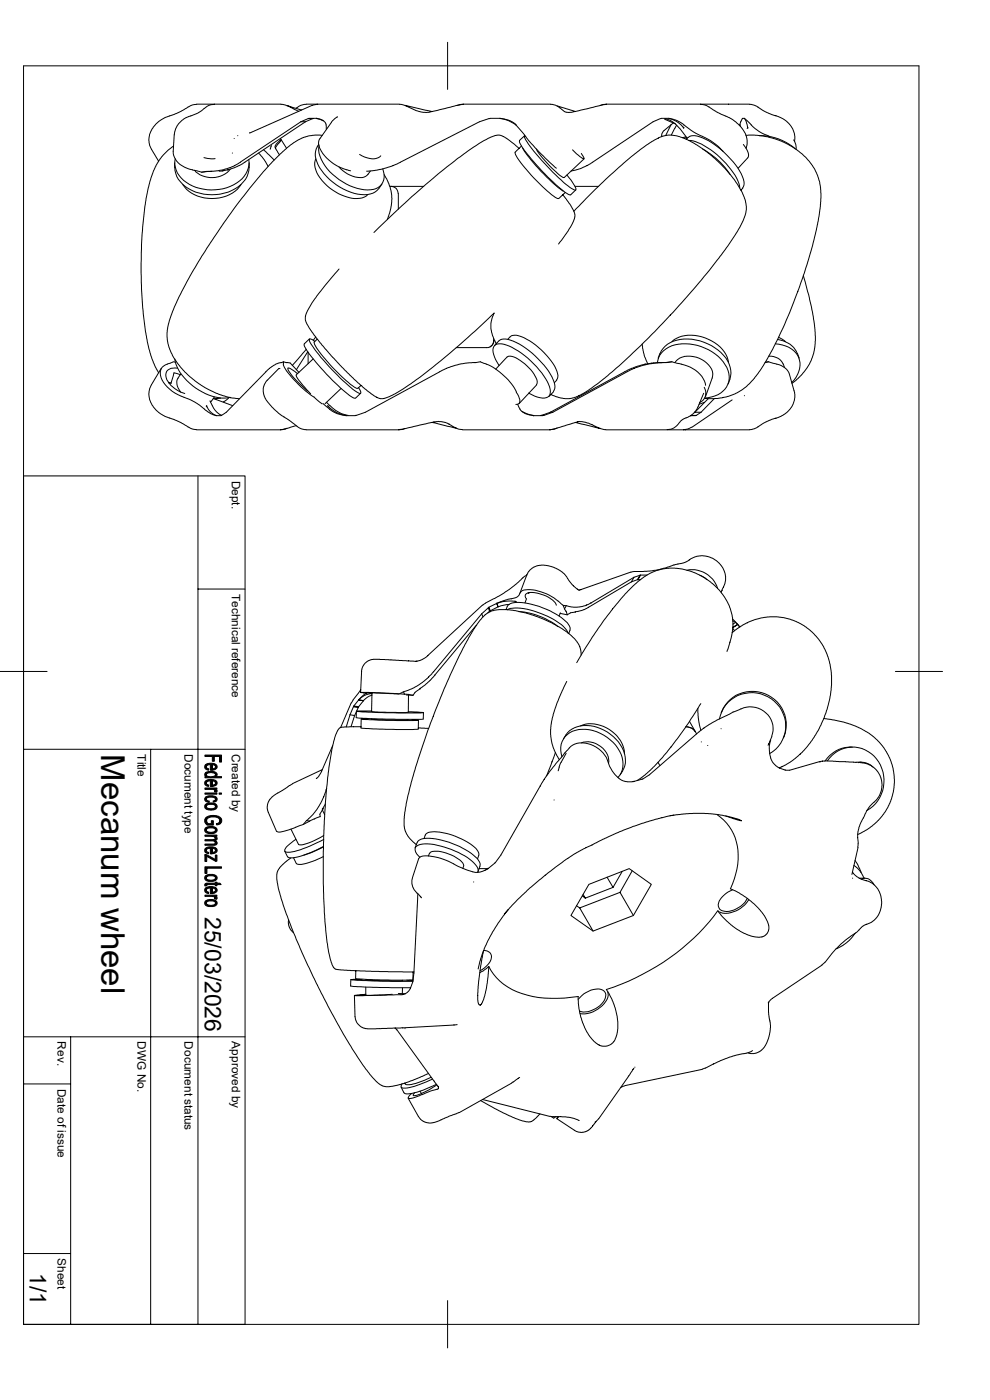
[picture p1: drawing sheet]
<svg xmlns="http://www.w3.org/2000/svg" width="210mm" height="297mm" viewBox="0 0 210 297" stroke-linecap="round" stroke-linejoin="round" font-family="sans-serif">
<defs><g id="words">
<text font-size="7" x="21.5" y="160" transform="rotate(90 21.5 160)">Mecanum wheel</text>
<g font-size="4.9">
<text x="43.5" y="194.5" transform="rotate(90 43.5 194.5)">25/03/2026</text>
<text x="6.3" y="270" transform="rotate(90 6.3 270)">1/1</text>
</g>
<g font-size="2.5">
<text x="49.2" y="102" transform="rotate(90 49.2 102)">Dept.</text>
<text x="49.2" y="126" transform="rotate(90 49.2 126)">Technical reference</text>
<text x="29.2" y="160" transform="rotate(90 29.2 160)">Title</text>
<text x="39.2" y="160" transform="rotate(90 39.2 160)">Document type</text>
<text x="49.2" y="160" transform="rotate(90 49.2 160)">Created by</text>
<text x="12.2" y="220.9" transform="rotate(90 12.2 220.9)">Rev.</text>
<text x="29.2" y="220.9" transform="rotate(90 29.2 220.9)">DWG No.</text>
<text x="39.2" y="220.9" transform="rotate(90 39.2 220.9)">Document status</text>
<text x="49.2" y="220.9" transform="rotate(90 49.2 220.9)">Approved by</text>
<text x="12.2" y="231" transform="rotate(90 12.2 231)">Date of issue</text>
<text x="12.2" y="266.9" transform="rotate(90 12.2 266.9)">Sheet</text>
</g>
</g></defs>
<g fill="none" stroke="#000" stroke-width=".21">
<path d="M5 14h189.9v267h-189.9zM95 9v10M36.8 31l-1.2 .9-1.3 1.4-.9 1.3-.8 1.6-1.1 3.6-1 6a91.2 91.2 0 0 0 1.1 28.3l.9 2.8 1.2 2.2M37 34.5v1.1M37.1 35.6a6.2 6.2 0 0 0 5.3 5.4 8.8 8.8 0 0 0 10-3.5l.4-1.9M37.2 33.7a5.1 5.1 0 0 0 3 5.4 9.7 9.7 0 0 0 11.6-1.7 4.7 4.7 0 0 0 1-3.5M38.8 39.2a8 8 0 0 0 9.8 2.1 5.9 5.9 0 0 0 2.5-2.1M40 22.6l-2.1 1.3-3 1.1-1.2 .8-1.2 1.3a4 4 0 0 0-.4 4.6l1.6 2.5M43.3 33.4l1.5 .3h.8M43.3 23l-1.3 1-1.4 .6a4.7 4.7 0 0 0-3.6 4l-.3 3.5a4.4 4.4 0 0 0 4.1 3.9l2 .5 1.4-.1M44.2 36.4h.8M45.5 22.1l-1.2 .3-1 .6"/>
<path d="M48.9 35.9a5.1 5.1 0 0 1-7.6 .2M49.3 32.5h.1M49.7 29.4h.1M50.4 28.8h.1M52.9 34.5v1.1M53 28.2h.1M54.9 32.5l1.2 1.5 .8 1.3M55.9 31.8l2.3 2.2M57.6 30.9l-.3 .8M58.4 31h.1M58.5 31.5h.1M58.5 31.5l.8 1.4"/>
<path d="M59.5 29.7l-.7 .6a.85 .85 0 0 0-.3 1.2M59.5 29.4l1.3 2.1M59.6 29.6l-.1 .2M59.7 29.7l-1.3 1.7M60.9 22.4l3.1 .9M61 22.5l-1.1-.4h-18.2l-.9 .2-.8 .4M61 22.4l2.4 1.2M63.8 25.8h1M63.8 25.8l1.6-.7h1l-1.6 .7M63.8 25.8l-14 9.3-2.9 1-4.1 .4M64.8 25.8l-13.3 8.9-2.6 1.2-2.4 .4M65.5 25.1l-.1 .1"/>
<path d="M65.5 25.1h1.7M66.2 22.4l-13.2 5.8M66.5 25.1l-.1 .1M67 33.7a5.1 5.1 0 0 0 1.8 5.2 9.8 9.8 0 0 0 7.5 3.2 2.64 2.64 0 0 0 1.7-.8M67.2 25.1l1.3 .5a1.28 1.28 0 0 1 .7 1.1v.7M67.2 25.1l1.4 .6M67.4 31.1a3.7 3.7 0 0 0 .1 3.9 12.4 12.4 0 0 0 9.8 6.3h.7a3.3 3.3 0 0 0 2.3-1.3M67.4 22.1h17.4l1.3 .3 2.2 1.1 1.8 .3a6.6 6.6 0 0 0 3.1-.5l5.1-1.2M67.4 22.1l-1.2 .3M67.4 22.1h-2.5a3.1 3.1 0 0 0-2.1 .9M67.6 30.6l-.3 .5M67.7 30.9a6.5 6.5 0 0 0 2.2 5.5 11.3 11.3 0 0 0 9.3 3.8 3 3 0 0 0 2-4.4"/>
<path d="M68.4 28.7h-.3a10.4 10.4 0 0 0-8.2 3.6l-1.4 1.4a131.5 131.5 0 0 0-21.5 31.4l-1.3 3.6-.3 2.8 .2 1.3 .4 1.4 .6 1.2 .9 1.5 2.5 2.8 3.4 2.5 3.8 1.7 1.7 .5 1.9 .2M71.6 24.8l-1.2 1-2.5 3.6a2.89 2.89 0 0 0 .6 3.2 9.7 9.7 0 0 0 5.9 3.6M71.9 35.4a6.1 6.1 0 0 0 5.3 2.2l.9-.6M76.3 32.8a4.3 4.3 0 0 0 4.2 .5l.3-.2M78.6 36.3l-.5 .7M81 39l-.7 1M81.5 37l1.2 2.5 .4 1.9-.1 2.2-.8 2.9M82.7 39.5h7.2M83 39.5a1.45 1.45 0 0 1 1.5 1.5M85.9 22.4l5.8 1.3M98.3 22.1h18.5l1 .2 .9 .6M98.3 22.1l-1.4 .3"/>
<path d="M103.8 25.1l-2.1 .7-17.5 9-3.4 1.1-3 .4M104 25.1l-.2 .1M104 25.1h2M106 25.1h.1M106.1 25.1l2.1 .5 1.3 .9M106.1 25.1l1.8 .5 1.6 .9M109.3 32.3a4.9 4.9 0 0 0 1.5 2.6 33.2 33.2 0 0 0 7.5 7.2h.2l1.4-1.2M109.4 26.5l1 1.1a54.3 54.3 0 0 0 7.6 8.1M110.1 31.5l-3-2.4-.9-.4h-.7l-1.4 .4-1.4 .7-4.3 2.9a174 174 0 0 0-19.1 16.6M110.2 29.8a4.5 4.5 0 0 0 1.5 2.7 44.1 44.1 0 0 0 8.9 8.7l.5 .1 1-1M110.6 31l-1.3 1.3M110.9 31.4a35.8 35.8 0 0 0 8.6 9.2"/>
<path d="M111.3 28.8l-1.1 1M111.3 28.7v.1a9.8 9.8 0 0 0 2.5 3.9 35.4 35.4 0 0 0 8 7.6h.3a4.3 4.3 0 0 0-1.4-2.6l-.4-.6M113.8 31.6a21.6 21.6 0 0 0 5.7 6.1l.1-.1M118.2 22.5l3.8 1.2M121.5 31.8l.4 .4a3.9 3.9 0 0 0 2 1.5l-.6-1.1M122 39.5h5M123.9 33.7l-4.2 4M128.7 22.1h19.9M128.7 22.1l-5.1 1.2a7.6 7.6 0 0 1-3.3 .5l-.6-.1-1-.9M128.7 22.1l-1.4 .3M140.1 25.1l-1.5 .7-13.9 9.3a10 10 0 0 1-3.5 1.2M140.3 25.1l-.1 .1"/>
<path d="M140.3 25.1h1.6l1 .2 .9 .4 1.3 .8a13.5 13.5 0 0 0 4 2.5M141 25.4l2.3 .9M141 25.1a5.4 5.4 0 0 1 3.1 2.1M141.9 25.1h.1M141.9 25.1a6.9 6.9 0 0 1 3.2 2M142.4 26.4l-1.2 2.3M142.8 26.1l-2 1.6a1.44 1.44 0 0 0-.4 1.3M143.1 27.2l-.7 1.5M143.6 26.5l-.4 .7M144.2 27.2l1.6 2.1M145 27.1v.1M145.5 29l-.8 .2"/>
<path d="M145.7 29.2l-.6 .1M146 29.1l-.4 .4M146 29.2a2.72 2.72 0 0 1 3.1 .1 18.3 18.3 0 0 1 8.4 8.1l.2 .6a2.03 2.03 0 0 1-.2 1.9M146.1 29.8a10 10 0 0 1 5.4 2.5 15.7 15.7 0 0 1 5.4 7.2v.4M148.6 22.1h8.5a5.7 5.7 0 0 1 4.9 1.4l1.7 .8 1.1 .3a5 5 0 0 1 3.8 5.4M148.6 22.1l.9 .2 .9 .4M149.1 31.6a16.8 16.8 0 0 1 5.8 5.4M149.1 29a12.4 12.4 0 0 1 4.3 3.1M150.4 22.6l1.8 1.3 3.1 1.4 1.8 1.6 1 1.4 .3 .7 .1 1.6-.3 .9M157 26.4l.1 .4M157.5 25.1l-.6 1.5M157.5 25.1h.4l.9 .8a10.4 10.4 0 0 0 4.4 3"/>
<path d="M157.6 25.1l-.1 .1M157.6 39.9l-.4 .4M157.7 30.6l.8 1.4 .3 .7v.6l-2.2 2.4M157.9 25.1h.1M157.9 25.1l.4 .6 .3 1.4M158.2 28.7h1.9l2.7 .3 2.4 .7 2.1 1 1.7 1 2.1 1.8 1.3 1.7 1 2 .5 1.5 .3 2.4-.2 2.7-.3 2.1-1.3 6.2-2.3 7.5a82.9 82.9 0 0 1-9.1 19.4l-1.7 2.1-1.9 1.6a12.1 12.1 0 0 1-7.9 1.8M158.6 27.1h.1M158.6 27.1l-.1 .2M161 28.8a11.2 11.2 0 0 1 7.7 2.8M168.4 29.7l.4 1 .1 1M71.9 57.1l-2.2 2.5a26.6 26.6 0 0 0-4.8 7.1l-.1 1.2 .3 .8 1.5 2.3 2.4 3.1 3.6 3.8 2.8 2.8 3.3 2.8 1.6 1h1.2l2.3-.9 3.3-2.2 4-2.9a179.8 179.8 0 0 0 13.7-12.1l-.5 1.3-.2 1.4a7.8 7.8 0 0 0 1.2 3.8M84.5 41v3.4"/>
<path d="M119.4 41.3l2.1 2.9 .3 .8 .2 .9-1 2.3-2.5 3.6M121.8 44.8l4.6-4.7 3.2-3.1 4.4-3.9 3.3-2.5 1.5-.9 2-.9 1.7-.1 1.7 .3 1.3 .5 2.4 1.3 2.6 1.8 1.8 1.6 1.5 1.6 1.9 2.3 1.7 2.5 .6 1.6 .3 2.3-.7 2.4-1.7 3-3.2 4.5a159.7 159.7 0 0 1-26 27.1l-3 2-2.4 1-1.4 .1-.9-.1-2.2-.8M170.4 58.5l1.1 4 1 4.6 .4 3.4v2.9l-.3 1.6-.9 2.3-1.8 2.4-1.9 1.6M34.2 78.1l-2.2 3.9-.3 .8-.1 .9a6.3 6.3 0 0 0 5.3 5.3l1.5 .7 1.6 .9M36.9 79.1l-.6 2.2h-.5M36.9 79.1l1.4 .4M37.1 76.2a10.4 10.4 0 0 0 5.8 6.9 8.6 8.6 0 0 0 5.9 1.2M37.2 76.8h-.5l-.5 .2a2.27 2.27 0 0 0-1.8 3.6 9 9 0 0 0 5.8 4.1 11.1 11.1 0 0 1 3.4 2.3l1.8 1.1 1.5 .1M37.6 78.1a1.81 1.81 0 0 0-2.4 1.7 5.3 5.3 0 0 0 4 3.7M38.4 79.3l-.7 1M59.2 78.2h.1M59.2 78.1l-2.8 2.9-.5 1.2v1.4l.6 1.3 1.8 2.1 1.5 1.2 2.2 1.5a5.1 5.1 0 0 0 4.8 1.5h17.8"/>
<path d="M59.6 76.9h.2M60.1 76.8l-1.7 .5-1.6 1.2-8.8 9-1 .6M60.7 76.9h.1M62.9 79.6a4.4 4.4 0 0 0 1.4 2.1l1.6 1.9M62.9 79.2l-1.3-1-.5-.1a3.5 3.5 0 0 0 1.3 2.1l2.8 2.7M63 79.1l.1 .1M63.4 79l-1.8-2-1.5-.2 .1 .2a1.15 1.15 0 0 0 .3 1.3l2.4 2.8a17.2 17.2 0 0 0 3.7 3.1l1.7 1.5M64.9 74.1l-2.9 3.4M65.3 74.6l-2.4 3.8M65.4 74.7v2.5M65.6 71.9l-1 1a4.5 4.5 0 0 0 1.4 2.7 44.1 44.1 0 0 0 8.9 8.8l.5 .1 1.1-1.1M66.4 76.2l-3.6 3.3"/>
<path d="M66.7 72.6a4.9 4.9 0 0 0 1.5 2.6 33.2 33.2 0 0 0 7.4 7.2h.3l.7-.6M66.8 72.4l-.9-.5h-.3v.2a15.3 15.3 0 0 0 3.6 4.9l3.6 3.8a11.8 11.8 0 0 0 3.6 2.7l.1-.4-.4-.8M67 71.5l-.5 .7M67.3 72l-.7 .6M100.5 76.9h.5M104.7 71.8l-.1 1-.6 .8M104.7 66.5v.1M104.8 72.3l-.4 .9-.9 .5h-6.7M104.9 73.3a2.76 2.76 0 0 1 4-.9 18.3 18.3 0 0 1 8.4 8.2l.3 .5a2.03 2.03 0 0 1-.2 2M105.2 78.3l2.3-2.5a2.5 2.5 0 0 1 2.8 .7 7.5 7.5 0 0 1 3.7 4.7l-.2 .4M105.9 77.6a4.7 4.7 0 0 1-1.2-4 1.71 1.71 0 0 1 2.1-.6 17.4 17.4 0 0 1 9.8 9.1l.1 .5a1.4 1.4 0 0 1-.2 1.4 1.4 1.4 0 0 1-1.4 .5l-1.7-.5-1.3-.6M108.2 71.5l-.5 .5"/>
<path d="M108.2 71.5a2.17 2.17 0 0 1 2.4-.1 15.2 15.2 0 0 1 7.6 7.4 1.77 1.77 0 0 1-.1 1.8M136.2 73l.5 2.4 .7 1.8M139.4 77a4.9 4.9 0 0 1 5.3-4.1 10.1 10.1 0 0 1 9.7 5.7 4.2 4.2 0 0 1-3.4 5.6l-1.5 .3M140 75l-.4 1M140 75a5.8 5.8 0 0 1 5.9-3.1 10.1 10.1 0 0 1 8.8 5.4 4.6 4.6 0 0 1 .2 3.1M140.9 76.9l-2.3 .1-1.9 .3h.2l-2.9 .8-17.2 9.4M141.1 76.9l1.4-.1 1.3 .3a7.4 7.4 0 0 1 5.6 3.7l.3 .9M142.5 76.8l-4.6 .4-3.2 .9-17.4 9.4M142.5 72.5a7.3 7.3 0 0 1 8.5-.2 6.5 6.5 0 0 1 3.6 4.6M143.2 76.9a4.1 4.1 0 0 1 5.1-.9 4.5 4.5 0 0 1 2.9 3.3l-.1 .9-1.5 4M162.3 76.8h.8l1 .3a4 4 0 0 1 3.4 2.3l.9 3.5a5 5 0 0 1-4.2 5.9l-2.3 1a7.3 7.3 0 0 1-2.9 1.3l-14 .1M163.1 76.8l-.8 .1"/>
<path d="M163.1 75.6a2.96 2.96 0 0 1 3 1.6M164.5 72.9a5.1 5.1 0 0 1 5.2 4.1 5.6 5.6 0 0 1-1.8 4.2M164.9 72a5 5 0 0 1 4.2 3M165.1 71.5l1.5 1M166.2 77.2l.2 .7M169.2 75l.3 1M35.7 81.1l.6 .2M37.8 80.3a2.62 2.62 0 0 0 .5 2.9M40 90.6a6 6 0 0 0 3.5 .6h16M43.7 86.1l.1 .1a3.8 3.8 0 0 0 2 1.9M43.9 86l-.1 .1M44.5 85l1.1 2 1.3 1.1"/>
<path d="M44.8 85.1l-.1 .2M45.3 84.5l4.1 1.6M45.5 84.2l-.7 .9M45.8 84.5v.3M45.8 88.1h.1M46.8 84.5l-1.5 .1M48.6 84.4l-1.2 .9M60.9 90.8l-1.4 .4M62.8 90.3l-2.3 .7-1 .1M68.5 85.6l1.4 1.2M69.3 85.3l.7 .8M69.5 86l.1 .1"/>
<path d="M69.6 86.1a6.8 6.8 0 0 0 3.8 2M69.9 86.8l.9 .6 1.5 .6 1.1 .2h2M70 86.1l.6 .5a6.9 6.9 0 0 0 3.3 1.5M72.3 82.4l-3.3 3.2M73.4 88.1h.1M75.6 88.1h-.2M85.3 91.1h-.7M85.3 91.1l4.2-1a10.2 10.2 0 0 1 4.1-.6l1.2 .2 2.2 1.2 1.1 .3h18.5M85.9 90.9l-1.3 .3M91.7 89.6l5.2 1.3M109.5 83.2l.5 .9 .3 1a.68 .68 0 0 1-.9 .7M109.6 83.2a11.9 11.9 0 0 0-8-6.4l-3.7 .4-3 .9-17.4 9.4-1.9 .6"/>
<path d="M109.8 85.8l.5 1M110.3 86.8l.4 .5 .8 .5 1.7 .4M110.7 87.3l1.2 .5 1.3 .3M113.1 88.2h2M113.2 88.1h.1M113.8 81.7l-3.7 3.9M114.9 88.1h-.3M115.4 88.1h-.3M116.8 87.5h.5M117.3 87.5l-1.9 .6h-.5l1.9-.6M117.4 83.1l-.9 1M118.1 80.6l-.5 .6"/>
<path d="M118.2 90.8l-1.6 .4M122 89.6l5.3 1.3M127.3 90.8l1.2 .4h16.5M127.3 90.9l-2.4-1.1-1.9-.4-5.1 1.5-1.3 .2M144.1 89.7a2.93 2.93 0 0 1-2.6 1.4M145.2 91.1h.2M146.6 88.1h.1M146.7 90.6l-.8 .4-.9 .1M147.4 87.5h-.1M147.4 87.5h1.3M147.6 88.2h-1.1M147.7 88.1h-.1"/>
<path d="M148.7 87.5l-1 .6h-1.1M149.3 83.4l-1.7 3.8-1.1 1-1.6 .7-.8 .8M149.4 82.2a2.2 2.2 0 0 1-1 3.2M149.5 85.3l-1.2 .5M150.2 84.6l-2.8 2.9M151.5 84.6l-2.8 2.9M154.9 80.4l-.4 1M155.3 84.8h.1M155.3 84.8l-8.6 5.9M157.9 83.9h.1M5 101h47v180h-47M42 101v180"/>
<path d="M143 119.8l-1.8 .7-2.1 .5-5.1 .3-11.2 3.9M143.8 119.7l-.8 .2M143.8 119.6l1.7-.3 1.1-.8 1.4-.5 1.5-.1 1.8 .6 1.6 1.3 .9 1.8 .1 1.5-.7 2.1M42 125h10M90.8 139.1h.1M101.1 132.6l-9.1 11-1.8 1.7-1.1 .8h.1M102.2 130.2l-10.6 12.8-.9 .9-1.1 .9-1.8 1.1-3 1.3M102.2 130.2l.2 .7M102.4 128.4l-11.7 10.8-1.3 .8-1.1 .3M103 128l-.6 .4M103.5 130l.3-.3-.2-.8-1.4 1.3M103.7 128.8l1.7-.8 .3 .7-1.7 .9z"/>
<path d="M103.8 128.9l-.2 .1M104.1 129.6l-.2 .1M105.4 128h.1M105.7 128.7h.1M107.4 129.3a2.21 2.21 0 0 1 2.8-1.5 17.4 17.4 0 0 1 10.2 4.3l.2 .4a1.48 1.48 0 0 1 0 1.9M107.6 129.4a7 7 0 0 1 4.9 0 15.6 15.6 0 0 1 7.6 4.2l.4 .7M108 128.2l-2.3 .5M108.4 127a2.27 2.27 0 0 0 2.2-1.5 5 5 0 0 1 4.2 .1l1.7 .7 1.9 1.2M108.5 127l-.7 .1-2.4 .9M109.4 127.6h.1M109.4 127.6l.2 .1M109.4 127.6a7.9 7.9 0 0 0-3.9 .4"/>
<path d="M110 129.8a15.5 15.5 0 0 1 8.4 3.1M111.6 127.2l-.2 .7M111.7 127.1l-.2-.3a.72 .72 0 0 1 .6-1.1 6.9 6.9 0 0 1 5.8 2.4l.1 .3M111.8 122l.6-1.1 1.4-.8 1.6-.2 1.4 .2 1.1 .5 1.4 .8 .9 .9 1.2 1.7 1.1 1.1 .5 .1M111.8 122l-.9 .6-1.8 1.6-2.3 1.7-3.8 2M111.8 122l-1.5 3.8M112.2 125.7v.2l-.1-.2M118.4 127.5l1.1 .9 .3 .8 .3-.7M118.8 130.1l1.5 .3M118.9 130l-.3 .7M119.7 129.2l.4 .5 .3 .7M120.4 122.7h.1"/>
<path d="M121 130l-.7 .4M122 129.8v.1M122.1 129.8l-1.1 .2M123.3 139l-.1-.9-.3-1.2-.5-.8-1.2-1.2-2-1.6-2-1.1-3.9-1.6-4-1.1-3.5-.2-1.2 .2-.9 .4-.8 .5-1 1.1-1.8 2.6-1.8 3.4-4.1 8.6-3.4 8.8-3.3 10.3-1.5 6.4-.3 2.1v1.5l.3 1.1 .5 1 1.8 1.9M123.3 125.1h.1M124.8 128.9l-1.2 .6-1.6 .3M124.8 128.8v.1M125.3 127.9l-1.2 .6-1.6 .3h-1.3l-1.7-.4M125.4 127.9h-.1M133.9 123.4l-9.1 5.5M134.5 122.5l-.6 .9M134.5 122.5l-9.2 5.4"/>
<path d="M134.5 122.5l1.3-.5-.6 1M135.2 123l-1.3 .4M135.2 123h.1M135.3 123h.5M135.8 122h.1M135.9 122h1.3M135.9 122l-.6 1M145.7 121a5.6 5.6 0 0 1 6.5 3.9M148.5 122l1.5 1M153.2 125.2l-.2 .5M153.2 125.2h.1M154.2 138.2l1-3.4 .3-2.8-.2-1.4-.4-1.6-1.4-2.6-.9-1.2-1.5-1.4-2.4-1.7-2.3-.9-1.8-.5-2.6-.2-2.9 .6-2 1-1.8 1.3-2.6 2.5-4.8 6-2.3 3.3-3.3 5.4"/>
<path d="M155.3 134.2l1.5-1.1 1.5-.9 1.7-.7 1.6-.4 3.2-.2 2.9 .5 2.8 1.3 1.9 1.5 2 2.5 1.2 2.6 .8 3.4-.1 3.7-.9 4.2-1.2 3.1-1.9 3.3-2.1 2.6-2.6 2.2-2.2 1.1M155.4 131.3l.7 .7M155.4 133.3l.4 .5M155.4 131.7l.6 .3M156 132l-.5 .4M156 132l.5 .5M156.1 132l.2 .3M156.3 132.2l.6 .8-.4-.5-1.1 .7M156.5 132.5h.1M156.5 132.5l-1.1 .6M0 142.5h10M5 159h47"/>
<path d="M32 159v122M70.6 158.2l-2.4 5.5-.6 1-.5 .5M74.3 151.6l.9 .2M74.3 151.6l-.9 2.6M74.5 149.1l-2.2 5.2M74.9 148.5l-.4 .6M75 149.9l-.7 1.7M75 149.9l1 .2M75.1 149.8l-.1 .1M75.2 151.8l-.7 2.4M75.6 151l-.4 .8M76 150.1l-.4 .8v1.4l6.3 .3h7.9"/>
<path d="M76.1 149.9l-.1 .2M76.1 148.5h.1M76.5 146.3l-1.6 2.2M76.6 154.2l-4.1 .1-.4 .1-.4 .4-.7 1.7-.5 2-.7 4.4-.8 7.7-.4 10.1v6.8l.2 6 .3 3.8 .6 4.5 .7 2.8 .4 .7 .5 .4 7.5 .4 9 .1M76.6 152.5v2l7.5 .3 4.6-.1M77 147l.8 .1h-.2M77.1 148.7l-1 1.2M77.1 148.6v.1M77.1 148.7l-1-.2-1 1.3 1 .1M77.1 147l-.6-.1 9.3 .4M77.7 147.1l-.8 .6-.8 .8a4 4 0 0 1 2.7-1.3M78 152.4l-1.4 .1 5.3 .3h6.8l-1.3-.1"/>
<path d="M78.8 147.2h.1M78.8 152.5v.1M78.8 152.6l5.6 .2 2.2-.1M78.9 151l7.7 .1M78.9 150.8l-3.3 .1 6.3 .3h7.9l-3.2-.2M78.9 147.5a3.7 3.7 0 0 0-1.8 1.1M78.9 147l-.1 4M79 147l-1.3-.1 6.9 .3M85.6 146.8l.2 .5M85.8 147.3h1M86.2 147.4l1.4 .1M86.7 147.4l-.1 3.7"/>
<path d="M86.8 147.4l.8 .1M88.3 140.3l-7.7-.4h-1.5l-.9 .2-.8 .7-.6 1-.3 5.1M88.5 140.3h-.2M88.7 154.4l2.2 .2M88.8 152.8l-.1 1.9M89.2 146.1l-1.1 .8-.5 .5M89.8 151.2v1.3M117.8 159.7l-1.8 4.9M119.5 156.7a5.6 5.6 0 0 1 7.2-2.4 8 8 0 0 1 6 7.6 5.7 5.7 0 0 1-1.1 2.4M120.1 159.8l-1.2 2.2-.5 1.5M120.1 159.8h.1M120.2 144.6l-2 4.6-.9 2.4-.5 2.6v1.6l.3 1.8 .7 2 .9 1.6"/>
<path d="M123.1 154a7 7 0 0 1 7.7 2l.8 1.1 .6 1.1 .3 1.7M123.3 157.6a4.6 4.6 0 0 1 5.9 3.9l-.1 .5M146.3 153l1.2 2.2M147.5 155.2l-.8-.7-1.2-.3 1.2 .3 .8 .7M147.5 155.2l.3 .5M148 150.3l.1 2 .6 2.6M148.3 155.3h.1M148.3 155.3l-10.5 9.1a6.8 6.8 0 0 1-3.3 1.4M148.7 149.3l-3.3 5.1-4 5.2-3.4 3.8-2.8 2.2M148.8 157.4h.1M150.1 158.2h.1M152.6 152.5a7.1 7.1 0 0 1 9.5-5 7.1 7.1 0 0 1 3.5 10.2 6.3 6.3 0 0 1-2.4 2.2"/>
<path d="M153 154.6h.1M153 151.2a7.1 7.1 0 0 1 9.3-4 7.1 7.1 0 0 1 3.9 9.3M157.2 150.4a4.7 4.7 0 0 1 5.2 .8 4.7 4.7 0 0 1 1.3 5M157.2 150.4l-5.2 2.4-2.1 1.3-1.6 1.2M163.5 157a6 6 0 0 0 0 3.7M163.7 156.3l-.8 1.8M174.8 152.4l2.1 .3 2.8 .7 2.8 1.1 2 1.2 1.5 1.2 1.5 1.7 1.2 2.2 .5 1.4 .4 1.8 .1 2.1-.2 1.8-.9 2.9-1.2 2-1.4 1.6-2.2 1.7-1.9 .9M180.8 158.5a6.5 6.5 0 0 0-5.8 3M189.9 142.5h10M61.4 166.6l-3.7 2.4-.6 .7-.3 .7-.1 .7 .1 .9 1.9 4.4M61.7 175.9l1.6 3.3M62.7 175.5l-1.4 .6a3.3 3.3 0 0 1-2.6 .3"/>
<path d="M62.8 178.1l-1.8 1.4-.5 .5a.44 .44 0 0 0 .1 .7 7.8 7.8 0 0 0 4.4-.9l3.7-1.7M65 174.1l.7 .1-3 1.3M66.6 173.7l-.9 .5M66.8 173.7l-.2 .1M67.9 172.8v.5M67.9 173.2l-1.1 .5M68.3 163.6h.1M68.4 163.3l-6.9 3.4M68.4 171.9l.5 .9M68.5 171.6l-.7 1.2M68.6 171.6h-.2M68.6 179.6l-2 1a11.2 11.2 0 0 1-5.3 1.3l-.3-.2"/>
<path d="M68.6 179.7l-2.2 1-2 .7M68.7 177.2l-1.5 .9a7.4 7.4 0 0 1-3.8 1.1l-.1-.1M69 170.6l-.6 1.1 .1-.2M69.2 167.6l-.9 2.2-1 1.9-2.9 3.2M69.3 167.3l-.1 .3M88.1 179.9a2.39 2.39 0 0 1 3-2.1 17.4 17.4 0 0 1 10.2 4.4l.2 .3a1.23 1.23 0 0 1 .3 1.3l-.4 1.2M90 177.9a1.51 1.51 0 0 1 1.7-1.4 14 14 0 0 1 9.5 3.8l.2 .4a1.37 1.37 0 0 1-.1 1.5M114.6 166.8l-8.3 14.6a9.2 9.2 0 0 1-2.7 2.8M114.6 166.8h.1M117.5 169.7h.1M119.2 160.5a4.3 4.3 0 0 1 4.3-5.8 9 9 0 0 1 8.5 6 4.4 4.4 0 0 1-.9 4.3M125.5 179.3l-3.6 1.8-2.4 1.6-3.8 3"/>
<path d="M129 161.7a5.8 5.8 0 0 0-7.1-3.8 9.6 9.6 0 0 0-2.8 2.8l-2.6 3.2-1.9 2.8M129 161.7a5.4 5.4 0 0 0 3.5 4l.6 .2 1.4-.1h-.3M130.6 167.1h.1M134.5 165.7v.1M134.5 165.8h.1M139.6 161.7l.4 .7M140.4 173.4h.1M142.1 173.1l4.1-.5h4l4 .5 2.3 .6 .8 .4-3.4-1M143 172.9l-4 .9-4.6 1.5-3.7 1.5-5.2 2.5M152.1 172.8a10.7 10.7 0 0 1 4.2 11.6l-.5 2-.9 2.2M163.4 160.7l.8 1.4 1.2 .8M165.4 162.9l1.2 .5"/>
<path d="M165.4 162.9h.1M173.8 161.6h.1M174.2 163.1h.1M174.6 163.4h.1M175.5 161.5a6.5 6.5 0 0 1 7.1-2.8 6.5 6.5 0 0 1 4.9 5.9 7.3 7.3 0 0 1-3.6 7.4M178.3 162.9h.1M181.1 161.7l.5 .1M181.1 161.7l-6.6-.2-7 1.9h-.9M182 178.9l-.1 .8M182 179.7l-1.3 5.8M182 161.8a3.3 3.3 0 0 1 3.2 .9M182.5 161.8l1.6 .3 1.4 .8 .5 .5 .7 1.2 .4 1.7-.1 1.3-.4 1.1-.7 1.1-1.6 1.6-.9 1.6"/>
<path d="M182.7 161.7h-1.1M183.2 173.5l-.7 1.4-.5 1.6 .1 2.4M183.4 173l-.3 .5M60.4 180.6l.6 1.2M61.2 195.2v.7l.1 .7 .5 .8 .5 .5M61.7 182l-2.2 1.9-.5 .7-.3 .9v1.1l.4 1.9 1 3.5 2.7 7.2 3.6 8 4 7.9 4.3 7.4 3.8 5.5 1.5 1.6 1.2 .8 1.4 .1 2.3-.4 2.8-.9 3.2-1.4M62.3 182l.6 1.2M68.6 181.7l-1.2 .6a7.8 7.8 0 0 1-4.4 1l-.1-.1M88.5 189.5h.1M88.6 190.5h.1M88.6 190.6l-.8 15.9-.2 1.7M88.6 189.6v.9"/>
<path d="M89.1 181.9l-.4-.4a1.24 1.24 0 0 1-.6-1.4 1.24 1.24 0 0 1 1.1-.9 14.9 14.9 0 0 1 8.7 2 6.5 6.5 0 0 1 3.5 3.3l-.1 .6M89.4 190.5h.1M91.1 181l-.2 .6M91.1 181.1a1.73 1.73 0 0 1 1.9-.5 7.8 7.8 0 0 1 5.3 2.7v.5M98.3 183.8l-.1 .4M100.5 187.1h.1M102.7 184.7l.8-.4-1.2 .6-.9 .2a8.9 8.9 0 0 1-4.3-1.3 12.1 12.1 0 0 0-7.7-2.1l-.6 .5-1.3 4-.1 1.3 .5 1.3 1.5 1.7M103.5 184.2h.1M103.6 184.2l-2 .1M107.8 193l-2.1 2.8-2.2 3.8-1.1 2.6-1 3.4M115.7 185.6l-3.9 3.3-2.1 2.1-2.7 2.9M122.3 192.2l.7 .4"/>
<path d="M123.7 189.7l.5 .8-.7-.4M124.9 187.6l8.6-3.3 4.7 3.3-3.8 6.6-8.6 3.3-4.7-3.3zM128.8 186.1l1.2 2.2-5.8 2.2M132 184.9l-2 3.4M134.1 184.7l-2.6 4.6M134.4 194.2l-2.9-4.9-8.5 3.3 2.8 4.9M152.2 193.3a47.2 47.2 0 0 1-23.6 16.6M155 188.6l1.9 .9 1.3 .8 1.7 1.4 1.4 1.5 .9 1.1 .8 1.8 .1 1-.3 .9-.7 .6-.9 .2-1.4-.1-1.9-.7-2.9-1.8-1.8-1.8-.9-1.1M155.4 188.8a4.1 4.1 0 0 0-3 3.5 2.03 2.03 0 0 0 2.8 .9 5.2 5.2 0 0 0 3.3-2.6M158.8 190.9a5.7 5.7 0 0 1-5.9 2.7l-.6-.3M180.7 185.5h.1M180.8 185l1.4 1.3 2.8 1 1.2 1.3 .5 1.1 .3 1.1v1l-.2 1.3-.5 1.2-.9 1-.5 .4-1.8 .7-1.4 1.4-2.3 1.6-2.1 1.9-2.3 2.8"/>
<path d="M180.8 186.3h.1M181.1 183.6l1.3 1.1 .9 1.6M181.4 182.5l1.3 2.6M181.4 198l-.8 1-1 1-2.2 1.3M182.3 186.3h1.2M182.7 186.5a1.95 1.95 0 0 1 2.7 1.2M5 220h47M15 220v61M74.4 207.8v1.4l6.3 .3h6.4M75.2 211.2l.2 5 .4 .9 .6 .6 .7 .4 .8 .2h1.9l5.1-.2 12.1-.7M75.5 206l-.1 1.6M76.4 211.1l-1.2 .1 5.4-.1"/>
<path d="M76.8 207.8l-2.4 .1 6.2 .3h7M77.6 210.9l-1.2 .1M77.6 209.4v1.8M77.6 207.8v.1M77.7 207.9l5.6 .2h1.7l.4-.2M83.2 210.9l-6.8 .3 1.2-.2M83.8 218.1l8.3 11.3M84.5 210.8h1.5M85.3 210.9h.3M85.4 210.9h.1M85.4 209.6l-.1 1.2M85.9 218.2h.1"/>
<path d="M86.3 207.9l1.3 .1M87 209.7h.1M87.6 208.2l-.6 1.6-.6 .7-.6 .4-5.2 .3M87.6 206.2v1.7h-.2h-6.6l-5.3-.3M97 217.4h.1M103.7 205l-1.2 1-.7 .4M103.7 205l-.6 5-.5 2-.5 1.1a.37 .37 0 0 1-.5 .1 .37 .37 0 0 1-.2-.5l-.1-2.1 .2-2.3 1.1-6.6a1.4 1.4 0 0 1 1.5 .6 1.4 1.4 0 0 1-.1 1.7l-.9 1.1-1.3 .9M103.7 205a11.9 11.9 0 0 0 8.1 6.1 27.3 27.3 0 0 0 10.8 .3M122.7 212a5.2 5.2 0 0 1 5-2 1.39 1.39 0 0 1 .5 2.2 5.2 5.2 0 0 1-4.9 2.4l-.4-.1M128.7 209.9l1.1 2.1 .5 1.2 .6 2.5 .2 1.1-.1 2.1-.5 1.6-.5 .8-1.2 .6-1 .1-1.1-.5-1.1-.9-1.1-1.7-1.3-3.2-.4-1.7-.1-2.6M128.9 210.4a3.1 3.1 0 0 1-1.6 3.3 5.5 5.5 0 0 1-4.2 1.4M163.1 212.6l-.1 2.2 .4 3.3-.2 1.7-.6 1.5-.6 1-.9 .8-1.2 .4-1.2-.1"/>
<path d="M163.3 216.6h.1M163.8 211.8h.1M174.4 204.7l-10.7 7.2-.7 .9M175 204.1l-.6 .6M5 230h10M86.6 233l2.3 4.1 .6 .6 .8 .4 .7 .2 1.2-.2 4.7-1.8M87.3 232l-.5 .5-.2 .5a3.3 3.3 0 0 0 2.4-.5l.5-.3M89.1 231.5l.3 .5M91.4 228.6a9.9 9.9 0 0 1-5.4 1.4l-.1-.2M91.7 228.9l-1.3 .6a10.3 10.3 0 0 1-5.1 1.3l-.2-.4 .2-.5M92.1 229.4h.1M92.2 229.5l.8 1.1"/>
<path d="M92.6 230a17 17 0 0 1-6.4 2.1l-.5-.3-.6-1.2M92.7 230.2l-2.7 1.5a2.86 2.86 0 0 1-2.4 .6l.4-.5M92.9 230.3h.1M92.9 230.5l.1 .4-.1 .2-1.6 .4-1.8 .7M97.4 236l-.5 .2M101.9 233.5l4.9 2.6 2.5 1.2 2.2 .7h.8l.5-.1 1.8-1.6M102.4 233.3l14.3 3.6M108.5 229.8l-11.1 6.3M108.8 229.5l-.3 .2M110.2 228.6l-1.4 1M116.7 236.8l4 .2 2.1 .7M117.9 236.9l-.4 .3-.5-.3"/>
<path d="M118.1 237.3l3.9 2.6 1.1 .3 1.1-.1 .7-.4 1.6-1.8M118.3 236.9l-.1 .4 .3-.4M122.8 237.7h.1M127 237.3l-.8 .7M133.1 230.2h.1M133.3 228.3l-6.3 9.1M134.5 226.6l-1.2 1.7M134.7 226.4h.1M149 226.9l-16.4 3.4-.9 .4M149.6 226.6l-.6 .2M158.3 223.5l-3.4 .7-2 .8-3.3 1.6M159.6 222.9l-1.3 .5"/>
<path d="M5 265.9h10M95 275.9v10.1"/>
</g>
<g fill="#000" stroke="#000" stroke-width=".21">
<path d="M43.5 164.1l.3-.3v1l-.4-.3z" fill-rule="evenodd"/>
<path d="M43.6 162.3l.2-.2v.7l.5 .3-.1 .3a.75 .75 0 0 1-.6-1.1z" fill-rule="evenodd"/>
<path d="M43.5 165.8l.3-.2v.7l.5 .2-.1 .3a.72 .72 0 0 1-.7-1z" fill-rule="evenodd"/>
<path d="M43.6 169.1l.2-.1v.7l.6 .3v.2a.7 .7 0 0 1-.8-.2 .7 .7 0 0 1 0-.8z" fill-rule="evenodd"/>
<path d="M43.7 173.4l.2 1 .3 .4h.6v-.7h.5v.9h-1.4l-.2-.2-.3-.4v-.5z" fill-rule="evenodd"/>
<path d="M45.6 177.4l.1 .4z" fill-rule="evenodd"/>
<path d="M43.8 162.1l.6-.2 .9 .1 .4 .1v.6l-.2-.4-.5-.1v1.2h-.4v-1.2l-.6 .1-.2 .4z" fill-rule="evenodd"/>
<path d="M43.8 165.6l.8-.2h.8l.3 .2v.5l-.2-.3-.5-.1v1.1h-.4v-1.1l-.6 .1-.2 .3z" fill-rule="evenodd"/>
<path d="M45.2 169.9l.4-.1 .1-.3v.6l-.4 .1z" fill-rule="evenodd"/>
<path d="M43.8 170.6l.6-.3 .9 .1 .4 .2v.5a1.27 1.27 0 0 0-1.8-.2l-.1 .2z" fill-rule="evenodd"/>
<path d="M43.8 175.6l.6-.3 1.1 .1 .2 .2v.5a1.27 1.27 0 0 0-1.8-.2l-.1 .2z" fill-rule="evenodd"/>
<path d="M43.5 178.1l2.1-.1 .1 .8-.1-.2-.4-.2h-1.7z" fill-rule="evenodd"/>
<path d="M43.8 179.9l.5-.2h1l.4 .2v.5l-.2-.4h-.5v1.1h-.4v-1.2l-.6 .2-.2 .3z" fill-rule="evenodd"/>
<path d="M43.5 168.2h2.5v.3h-2.5z" fill-rule="evenodd"/>
<path d="M43.5 167.2h2.5v.2h-.4v.4l-.4-.3h-1.7z" fill-rule="evenodd"/>
<path d="M43.5 177.2h2.5v.2h-.4v.3l-.3-.2-1.8-.1z" fill-rule="evenodd"/>
<path d="M45 162.2v.9h.2l.5-.3v-.7a.68 .68 0 0 1 .3 .9 .68 .68 0 0 1-.8 .4h-.2z" fill-rule="evenodd"/>
<path d="M43.8 163.8l.9-.1a1.04 1.04 0 0 1 1.4 .8l-.4 .3v-.5a1.33 1.33 0 0 0-1.9 0z" fill-rule="evenodd"/>
<path d="M45 165.7v.9l.7-.3v-.7a.7 .7 0 0 1 .3 .8 .7 .7 0 0 1-.8 .4h-.2z" fill-rule="evenodd"/>
<path d="M45.6 167.4l.5 .3-.2 .4-.4-.1z" fill-rule="evenodd"/>
<path d="M43.8 169l.5-.2h.7a.85 .85 0 0 1 1.1 .9l-.4 .4v-.6a1.41 1.41 0 0 0-1.9 0z" fill-rule="evenodd"/>
<path d="M43.5 170.7l.3-.1v.5a1.25 1.25 0 0 0 1.9 0v-.5a.72 .72 0 0 1 .3 .9 .72 .72 0 0 1-.9 .3l-.4 .1a.94 .94 0 0 1-1.3-1z" fill-rule="evenodd"/>
<path d="M43.5 175.7l.3-.1v.5a1.25 1.25 0 0 0 1.9 0v-.5a.72 .72 0 0 1 .3 .9 .72 .72 0 0 1-.9 .3h-.4a.87 .87 0 0 1-1-.2 .87 .87 0 0 1-.2-.9z" fill-rule="evenodd"/>
<path d="M45.7 177.5a.45 .45 0 0 1 .4 .4 .45 .45 0 0 1-.5 .5z" fill-rule="evenodd"/>
<path d="M43.5 179.1h1.9l.3-.2v-.5a.5 .5 0 0 1 .3 .7 .5 .5 0 0 1-.7 .2h-1.8z" fill-rule="evenodd"/>
<path d="M45.9 174.8l.5-.3 .3-.4v.7l-.7 .2z" fill-rule="evenodd"/>
<path d="M46.5 168.2h.5v.3h-.5z" fill-rule="evenodd"/>
<path d="M43.5 160.2h3.5v1.5h-.4v-1.2h-1.1v1h-.5v-1h-1.5z" fill-rule="evenodd"/>
<path d="M43.5 164.8h.3v-.3a1.33 1.33 0 0 0 1.9-.2v.5h1.3v.2h-3.5z" fill-rule="evenodd"/>
<path d="M43.9 173.3l1.3-.3 .9 .1a.92 .92 0 0 1 .9 .7 .92 .92 0 0 1-.3 1v-.7a1.65 1.65 0 0 0-2.4-.6l-.4 .2-.1 .4v-.7z" fill-rule="evenodd"/>
<path d="M43.5 181.3l.3 .4 .1 1.1h-.4z" fill-rule="evenodd"/>
<path d="M43.6 187.5l.3-.1v.5l-.4 .1z" fill-rule="evenodd"/>
<path d="M43.5 180l.3-.1v.7l.5 .2-.1 .3a.76 .76 0 0 1-.7-1.1z" fill-rule="evenodd"/>
<path d="M43.6 188.4l.2-.1v.8l.5 .2-.1 .3a.73 .73 0 0 1-.7-.4 .73 .73 0 0 1 .1-.8z" fill-rule="evenodd"/>
<path d="M43.5 181.3h.3l1.9 1v.4l-1.9-1z" fill-rule="evenodd"/>
<path d="M43.8 185.7l.6-.2 1.1 .1 .2 .1v.6a1.27 1.27 0 0 0-1.8-.3l-.1 .3z" fill-rule="evenodd"/>
<path d="M43.8 188.3l.6-.2 1 .1 .3 .1v.5l-.2-.3-.5-.1v1.2h-.4v-1.2l-.6 .1-.2 .3z" fill-rule="evenodd"/>
<path d="M43.8 191.1l.6-.3 1.1 .1 .2 .2v.5a1.27 1.27 0 0 0-1.8-.3l-.1 .3z" fill-rule="evenodd"/>
<path d="M45.7 181.4h.3v1.3h-.3z" fill-rule="evenodd"/>
<path d="M43.5 189.9h2.5v.3h-.4v.3l-.3-.3h-1.8z" fill-rule="evenodd"/>
<path d="M45 180l.1 .8 .5-.1 .1-.2v-.6a.7 .7 0 0 1 .3 .9 .7 .7 0 0 1-.9 .3h-.1z" fill-rule="evenodd"/>
<path d="M43.5 185.9l.3-.2v.6a1.25 1.25 0 0 0 1.9 0v-.6a.7 .7 0 0 1 .3 .9 .7 .7 0 0 1-.8 .4h-.5a.87 .87 0 0 1-1-.2 .87 .87 0 0 1-.2-.9z" fill-rule="evenodd"/>
<path d="M45 188.4v.9h.2l.5-.4v-.6a.68 .68 0 0 1 .3 .8 .68 .68 0 0 1-.8 .4l-.2 .1z" fill-rule="evenodd"/>
<path d="M45.6 190.2l.5 .2-.2 .4-.4-.1z" fill-rule="evenodd"/>
<path d="M43.5 191.2l.3-.1v.5a1.25 1.25 0 0 0 1.9 0v-.5a.72 .72 0 0 1 .3 .9 .72 .72 0 0 1-.9 .3h-.4a.87 .87 0 0 1-1-.2 .87 .87 0 0 1-.2-.9z" fill-rule="evenodd"/>
<path d="M43.9 187.4h1.8v-.2h.3v.2h.7l.2 .3h-.9v.2h-.3v-.2h-1.8v.1z" fill-rule="evenodd"/>
<path d="M43.5 183.9h3.5v.3h-3.1v1.1h-.4z" fill-rule="evenodd"/>
</g>
<use href="#words"/>
</svg>
